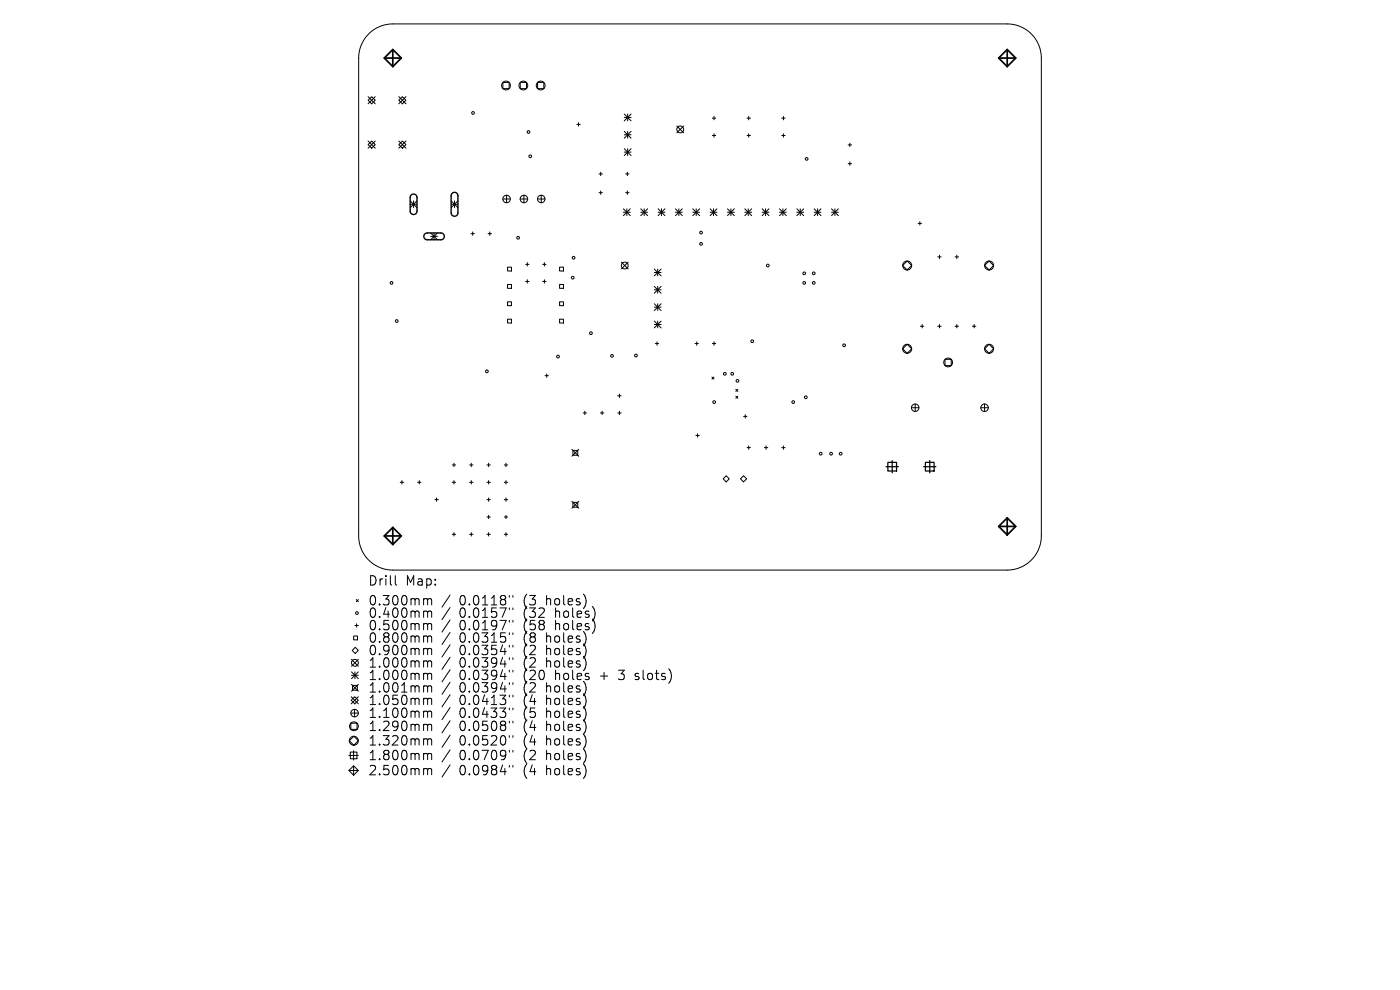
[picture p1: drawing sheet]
<svg xmlns="http://www.w3.org/2000/svg" width="297mm" height="210mm" viewBox="0 0 297 210" stroke-linecap="round" stroke-linejoin="round" font-family="sans-serif">
<defs><g id="words">
<g font-size="2.8">
<text x="78" y="124.5">Drill</text>
<text x="86" y="124.5">Map:</text>
<text x="78" y="128.7">0.300mm</text>
<text x="78" y="131.3">0.400mm</text>
<text x="97.5" y="128.7">0.0118&quot;</text>
<text x="97.5" y="131.3">0.0157&quot;</text>
<text x="111.2" y="128.7">(3</text>
<text x="111.2" y="131.3">(32</text>
<text x="116.1" y="128.7">holes)</text>
<text x="118.1" y="131.3">holes)</text>
<text x="78" y="134">0.500mm</text>
<text x="78" y="136.6">0.800mm</text>
<text x="97.5" y="134">0.0197&quot;</text>
<text x="97.5" y="136.6">0.0315&quot;</text>
<text x="111.2" y="134">(58</text>
<text x="111.2" y="136.6">(8</text>
<text x="116.1" y="136.6">holes)</text>
<text x="118.1" y="134">holes)</text>
<text x="78" y="139.3">0.900mm</text>
<text x="78" y="141.9">1.000mm</text>
<text x="97.5" y="139.3">0.0354&quot;</text>
<text x="97.5" y="141.9">0.0394&quot;</text>
<text x="111.2" y="139.3">(2</text>
<text x="111.2" y="141.9">(2</text>
<text x="116.1" y="139.3">holes)</text>
<text x="116.1" y="141.9">holes)</text>
<text x="78" y="144.6">1.000mm</text>
<text x="78" y="147.2">1.001mm</text>
<text x="78" y="149.9">1.050mm</text>
<text x="97.5" y="144.6">0.0394&quot;</text>
<text x="97.5" y="147.2">0.0394&quot;</text>
<text x="97.5" y="149.9">0.0413&quot;</text>
<text x="111.2" y="144.6">(20</text>
<text x="111.2" y="147.2">(2</text>
<text x="111.2" y="149.9">(4</text>
<text x="116.1" y="147.2">holes)</text>
<text x="116.1" y="149.9">holes)</text>
<text x="118.1" y="144.6">holes</text>
<text x="127.8" y="144.6">+</text>
<text x="132" y="144.6">3</text>
<text x="135.6" y="144.6">slots)</text>
<text x="78" y="152.6">1.100mm</text>
<text x="78" y="155.4">1.290mm</text>
<text x="97.5" y="152.6">0.0433&quot;</text>
<text x="97.5" y="155.4">0.0508&quot;</text>
<text x="111.2" y="152.6">(5</text>
<text x="111.2" y="155.4">(4</text>
<text x="116.1" y="152.6">holes)</text>
<text x="116.1" y="155.4">holes)</text>
<text x="78" y="158.4">1.320mm</text>
<text x="78" y="161.5">1.800mm</text>
<text x="97.5" y="158.4">0.0520&quot;</text>
<text x="97.5" y="161.5">0.0709&quot;</text>
<text x="111.2" y="158.4">(4</text>
<text x="111.2" y="161.5">(2</text>
<text x="116.1" y="158.4">holes)</text>
<text x="116.1" y="161.5">holes)</text>
<text x="78" y="164.7">2.500mm</text>
<text x="97.5" y="164.7">0.0984&quot;</text>
<text x="111.2" y="164.7">(4</text>
<text x="116.1" y="164.7">holes)</text>
</g>
</g></defs>
<g fill="none" stroke="#000" stroke-width=".21">
<path d="M78.3 7.1a7.2 7.2 0 0 1 5-2h130.4a7.2 7.2 0 0 1 7.2 7.2v101.4a7.2 7.2 0 0 1-7.2 7.2h-130.4a7.2 7.2 0 0 1-7.2-7.2v-101.4a7.2 7.2 0 0 1 2.2-5.2zM106.7 17.5h1.3v1.3h-1.3zM110.4 17.5h1.3v1.3h-1.3zM114 17.5h1.4v1.3h-1.4zM78.1 21.3l.7-.8 .8 .8-.8 .7zM78.1 30.7l.7-.8 .8 .8-.8 .7zM78.1 20.5l1.5 1.5M78.1 29.9l1.5 1.5M79.6 20.5l-1.5 1.5M79.6 29.9l-1.5 1.5M84.6 21.3l.8-.8 .7 .8-.7 .7zM84.6 30.7l.8-.8 .7 .8-.7 .7z"/>
<path d="M84.6 20.5l1.5 1.5M84.6 29.9l1.5 1.5M86.1 20.5l-1.5 1.5M86.1 29.9l-1.5 1.5M122.4 26.4h.7M122.7 26v.8M127.1 36.9h.7M127.4 36.5v.8M132.4 24.2l1.5 1.4M132.4 24.9h1.5M132.4 27.9l1.5 1.4M132.4 28.6h1.5"/>
<path d="M132.4 31.5l1.5 1.5M132.4 32.3h1.5M132.7 36.9h.8M133.1 36.5v.8M133.2 24.2v1.4M133.2 27.9v1.4M133.2 31.5v1.5M133.9 24.2l-1.5 1.4M133.9 27.9l-1.5 1.4M133.9 31.5l-1.5 1.5M143.6 26.7l1.4 1.5M145 26.7l-1.4 1.5"/>
<path d="M151.1 25.1h.7M151.1 28.7h.7M151.5 24.7v.7M151.5 28.4v.7M158.5 25.1h.7M158.5 28.7h.7M158.8 24.7v.7M158.8 28.4v.7M165.8 25.1h.8M165.8 28.7h.8M166.2 24.7v.7M166.2 28.4v.7"/>
<path d="M179.9 30.7h.8M179.9 34.7h.8M180.3 30.4v.7M180.3 34.4v.7M87 42.6l1.5 1.5M87 43.3h1.5M87.7 42.6v1.5M88.5 42.6l-1.5 1.5M91.4 49.4l1.4 1.5M91.4 50.1h1.4M92.1 49.4v1.5M92.8 49.4l-1.4 1.5"/>
<path d="M95.7 43.3h1.5M95.7 42.6l1.5 1.5M96.4 42.6v1.5M97.2 42.6l-1.5 1.5M99.9 49.6h.7M100.3 49.2v.7M103.5 49.6h.8M103.9 49.2v.7M106.7 42.2h1.6M107.5 41.4v1.6M107.7 56.7h.8v.8h-.8zM110.3 42.2h1.6"/>
<path d="M111.1 41.4v1.6M111.5 56.1h.7M111.5 59.7h.7M111.9 55.7v.7M111.9 59.3v.8M114 42.2h1.6M114.8 41.4v1.6M115.1 56.1h.7M115.1 59.7h.7M115.5 55.7v.7M115.5 59.3v.8M118.7 56.7h.8v.8h-.8z"/>
<path d="M127.1 40.9h.7M127.4 40.5v.7M131.8 55.6l1.5 1.5M132.3 44.3l1.4 1.4M132.3 45h1.4M132.7 40.9h.8M133 44.3v1.4M133.1 40.5v.7M133.3 55.6l-1.5 1.5M133.7 44.3l-1.4 1.4M135.9 45h1.5M135.9 44.3l1.5 1.4"/>
<path d="M136.7 44.3v1.4M137.4 44.3l-1.5 1.4M138.8 57.1l1.5 1.4M138.8 57.8h1.5M139.5 57.1v1.4M139.6 45h1.5M139.6 44.3l1.5 1.4M140.3 57.1l-1.5 1.4M140.3 44.3v1.4M141.1 44.3l-1.5 1.4M143.3 45h1.4M143.3 44.3l1.4 1.4"/>
<path d="M144 44.3v1.4M144.7 44.3l-1.4 1.4M147 45h1.4M147 44.3l1.4 1.4M147.7 44.3v1.4M148.4 44.3l-1.4 1.4M150.7 45h1.4M150.7 44.3l1.4 1.4M151.4 44.3v1.4M152.1 44.3l-1.4 1.4M154.3 45h1.5M154.3 44.3l1.5 1.4"/>
<path d="M155.1 44.3v1.4M155.8 44.3l-1.5 1.4M158 45h1.5M158 44.3l1.5 1.4M158.7 44.3v1.4M159.5 44.3l-1.5 1.4M161.7 45h1.4M161.7 44.3l1.4 1.4M162.4 44.3v1.4M163.1 44.3l-1.4 1.4M165.4 45h1.4M165.4 44.3l1.4 1.4"/>
<path d="M166.1 44.3v1.4M166.8 44.3l-1.4 1.4M169 45h1.5M169 44.3l1.5 1.4M169.8 44.3v1.4M170.5 44.3l-1.5 1.4M172.7 45h1.5M172.7 44.3l1.5 1.4M173.4 44.3v1.4M174.2 44.3l-1.5 1.4M176.4 45h1.4M176.4 44.3l1.4 1.4"/>
<path d="M177.1 44.3v1.4M177.8 44.3l-1.4 1.4M191.5 56.3l1-.9 .9 .9-.9 1zM194.8 47.4h.7M195.1 47v.8M198.9 54.5h.8M199.3 54.1v.8M202.6 54.5h.7M203 54.1v.8M208.9 56.3l.9-.9 1 .9-1 1zM107.7 60.3h.8v.9h-.8zM107.7 64h.8v.8h-.8z"/>
<path d="M107.7 67.7h.8v.8h-.8zM115.6 79.7h.7M116 79.3v.7M118.7 60.3h.8v.9h-.8zM118.7 64h.8v.8h-.8zM118.7 67.7h.8v.8h-.8zM138.8 60.8l1.5 1.4M138.8 61.5h1.5M138.8 64.4l1.5 1.5M138.8 65.2h1.5M138.8 68.1l1.5 1.5M138.8 68.8h1.5"/>
<path d="M139 72.9h.7M139.4 72.5v.7M139.5 60.8v1.4M139.5 64.4v1.5M139.5 68.1v1.5M140.3 60.8l-1.5 1.4M140.3 64.4l-1.5 1.5M140.3 68.1l-1.5 1.5M147.4 72.9h.8M147.8 72.5v.7M151 80l.5 .4M151.1 72.9h.7"/>
<path d="M151.5 80l-.5 .4M151.5 72.5v.7M191.5 74l1-1 .9 1-.9 .9zM195.3 69.2h.7M195.6 68.8v.8M198.9 69.2h.8M199.3 68.8v.8M200.5 76.2h1.3v1.3h-1.3zM202.6 69.2h.7M203 68.8v.8M206.3 69.2h.7M206.7 68.8v.8"/>
<path d="M208.9 74l.9-1 1 1-1 .9zM95.9 98.6h.8M96.3 98.3v.7M99.6 98.6h.7M100 98.3v.7M103.3 98.6h.7M103.7 98.3v.7M107 98.6h.7M107.3 98.3v.7M121.3 95.3l1.5 1.5M121.5 95.5h1.1v1.1h-1.1zM122.8 95.3l-1.5 1.5"/>
<path d="M123.7 87.6h.7M124.1 87.2v.8M127.4 87.6h.7M127.7 87.2v.8M131.1 87.6h.7M131.1 84h.7M131.4 83.6v.7M131.4 87.2v.8M147.6 92.4h.7M148 92v.7M156.1 82.6l.4 .4M156.1 84l.4 .5"/>
<path d="M156.5 82.6l-.4 .4M156.5 84l-.4 .5M157.7 88.3h.8M158.1 88v.7M158.5 95h.7M158.8 94.6v.7M162.2 95h.7M162.5 94.6v.7M165.8 95h.8M166.2 94.6v.7M193.4 86.5h1.5M194.2 85.7v1.6"/>
<path d="M208.1 86.5h1.6M208.9 85.7v1.6M84.9 102.3h.7M85.3 101.9v.8M88.6 102.3h.7M88.9 101.9v.8M92.3 106h.7M92.6 105.6v.8M95.9 102.3h.8M95.9 113.3h.8M96.3 101.9v.8M96.3 113v.7"/>
<path d="M99.6 102.3h.7M99.6 113.3h.7M100 101.9v.8M100 113v.7M103.3 102.3h.7M103.3 106h.7M103.3 113.3h.7M103.3 109.7h.7M103.7 101.9v.8M103.7 105.6v.8M103.7 109.3v.7M103.7 113v.7"/>
<path d="M107 102.3h.7M107 106h.7M107 113.3h.7M107 109.7h.7M107.3 101.9v.8M107.3 105.6v.8M107.3 109.3v.7M107.3 113v.7M121.3 106.4l1.5 1.4M121.5 106.6h1.1v1h-1.1zM122.8 106.4l-1.5 1.4M153.4 101.6l.7-.7 .6 .7-.6 .6z"/>
<path d="M157.1 101.6l.6-.7 .7 .7-.7 .6zM74.6 139.9l1.4 1.4M74.7 138l.7-.7 .6 .7-.6 .6zM75 134.9h.8v.8h-.8zM75.3 132.7h.7M75.6 127.2l.4 .4M75.7 132.3v.7M76 127.2l-.4 .4M76 139.9l-1.4 1.4M83.9 122.1v1.7l.2 .3M90.1 127h.3l.3 .3M90.1 129.6h.3l.3 .3"/>
<path d="M90.1 132.3h.3l.3 .3M90.1 134.9h.3l.3 .3M90.1 137.5h.3l.3 .3M90.7 127.3l.3-.3 .5 .1 .1 1.2M90.7 127.3v1M90.7 129.9v1.1M90.7 132.6v1M90.7 135.2v1M90.7 137.8v1.1M90.7 129.9l.3-.3 .5 .1 .1 1.3M90.7 132.6l.3-.3 .5 .1 .1 1.2M90.7 135.2l.3-.3 .5 .1 .1 1.2"/>
<path d="M90.7 137.8l.3-.3 .5 .1 .1 1.3M95.5 126.2l-1.7 2.6M95.5 128.9l-1.7 2.5M95.5 131.5l-1.7 2.6M95.5 134.1l-1.7 2.6M95.5 136.8l-1.7 2.6M95.5 139.4l-1.7 2.6M108.1 126.3v.4M108.1 129v.3M108.1 131.6v.4M108.1 134.2v.4M108.1 136.9v.4"/>
<path d="M108.1 139.5v.4M108.8 126.3v.4M108.8 129v.3M108.8 131.6v.4M108.8 134.2v.4M108.8 136.9v.4M108.8 139.5v.4M74.1 157.1l1-.9 .9 .9-.9 1zM74.3 159.5h1.4v1.5h-1.4zM74.4 153.4h1.3v1.3h-1.3zM74.4 151.3h1.6M74.5 147.8l1.5 1.5"/>
<path d="M74.6 145.2l1.4 1.4M74.6 142.5l1.4 1.5M74.6 143.3h1.4M74.8 145.4h1v1h-1zM75 159.2v2M75.2 150.5v1.6M75.3 147.8l.7 .8-.7 .7-.8-.7zM75.3 142.5v1.5M76 142.5l-1.4 1.5M76 145.2l-1.4 1.4M76 147.8l-1.5 1.5M90.1 140.2h.3l.3 .3"/>
<path d="M90.1 142.8h.3l.3 .3M90.1 145.5h.3l.3 .3M90.1 148.1h.3l.3 .3M90.1 150.9h.3l.3 .2M90.1 153.6h.3l.3 .3M90.1 156.7h.3l.3 .3M90.1 159.8h.3l.3 .3M90.7 140.5v1M90.7 143.1v1.1M90.7 145.8v1M90.7 148.4v1.1M90.7 151.1v1.1"/>
<path d="M90.7 153.9v1.1M90.7 157v1M90.7 140.5l.3-.3 .5 .1 .1 1.2M90.7 143.1l.3-.3 .5 .1 .1 1.3M90.7 145.8l.3-.3 .5 .1 .1 1.2M90.7 148.4l.3-.3 .5 .1 .1 1.3M90.7 151.1l.3-.2h.5l.1 1.3M90.7 153.9l.3-.3 .5 .1 .1 1.3M90.7 157l.3-.3 .5 .1 .1 1.2M95.5 142.1l-1.7 2.5M95.5 144.7l-1.7 2.6M95.5 147.4l-1.7 2.5"/>
<path d="M95.5 150.1l-1.7 2.6M95.5 152.9l-1.7 2.6M95.5 156l-1.7 2.5M95.5 159.1l-1.7 2.5M108.1 142.2v.3M108.1 144.8v.4M108.1 147.5v.3M108.1 150.2v.4M108.1 153v.4M108.1 156v.4M108.1 159.2v.3M108.8 142.2v.3"/>
<path d="M108.8 144.8v.4M108.8 147.5v.3M108.8 150.2v.4M108.8 153v.4M108.8 156v.4M108.8 159.2v.3M134.7 144.1l.2 .1M134.8 142.9v.5M74 160.2h2M74 163.4h2M75 162.4l1 1-1 1-1-1zM75 162.4v2"/>
<path d="M90.1 163h.3l.3 .3M90.7 160.1v1.1M90.7 163.3v1.1M90.7 160.1l.3-.3 .5 .1 .1 1.3M90.7 163.3l.3-.3 .5 .1 .1 1.3M95.5 162.3l-1.7 2.5M108.1 162.4v.3M108.8 162.4v.3"/>
<circle cx="107.3" cy="18.1" r=".93"/>
<circle cx="111" cy="18.1" r=".93"/>
<circle cx="114.7" cy="18.1" r=".93"/>
<circle cx="100.3" cy="24" r=".29"/>
<circle cx="112.1" cy="28" r=".29"/>
<circle cx="112.5" cy="33.2" r=".29"/>
<circle cx="144.3" cy="27.5" r=".72"/>
<circle cx="171.1" cy="33.7" r=".29"/>
<circle cx="107.5" cy="42.2" r=".8"/>
<circle cx="109.9" cy="50.4" r=".29"/>
<circle cx="111.1" cy="42.2" r=".8"/>
<circle cx="114.8" cy="42.2" r=".8"/>
<circle cx="121.5" cy="58.9" r=".29"/>
<circle cx="121.7" cy="54.7" r=".29"/>
<circle cx="132.5" cy="56.3" r=".72"/>
<circle cx="148.7" cy="49.3" r=".29"/>
<circle cx="148.7" cy="51.7" r=".29"/>
<circle cx="162.9" cy="56.3" r=".29"/>
<circle cx="170.6" cy="58" r=".29"/>
<circle cx="172.6" cy="58" r=".29"/>
<circle cx="192.5" cy="56.3" r=".96"/>
<circle cx="209.8" cy="56.3" r=".96"/>
<circle cx="83.1" cy="60" r=".29"/>
<circle cx="84.2" cy="68.1" r=".29"/>
<circle cx="103.3" cy="78.8" r=".29"/>
<circle cx="118.4" cy="75.6" r=".29"/>
<circle cx="125.4" cy="70.7" r=".29"/>
<circle cx="129.8" cy="75.5" r=".29"/>
<circle cx="134.9" cy="75.4" r=".29"/>
<circle cx="153.8" cy="79.3" r=".29"/>
<circle cx="155.3" cy="79.3" r=".29"/>
<circle cx="159.6" cy="72.4" r=".29"/>
<circle cx="170.6" cy="60" r=".29"/>
<circle cx="172.6" cy="60" r=".29"/>
<circle cx="179.1" cy="73.2" r=".29"/>
<circle cx="192.5" cy="74" r=".96"/>
<circle cx="201.1" cy="76.9" r=".93"/>
<circle cx="209.8" cy="74" r=".96"/>
<circle cx="151.5" cy="85.3" r=".29"/>
<circle cx="156.4" cy="80.8" r=".29"/>
<circle cx="168.3" cy="85.3" r=".29"/>
<circle cx="170.9" cy="84.3" r=".29"/>
<circle cx="174.1" cy="96.2" r=".29"/>
<circle cx="176.3" cy="96.2" r=".29"/>
<circle cx="178.3" cy="96.2" r=".29"/>
<circle cx="194.2" cy="86.5" r=".8"/>
<circle cx="208.9" cy="86.5" r=".8"/>
<circle cx="75.7" cy="130" r=".29"/>
<circle cx="75.1" cy="157.1" r=".96"/>
<circle cx="75.1" cy="154.1" r=".93"/>
<circle cx="75.2" cy="151.3" r=".8"/>
<circle cx="75.3" cy="140.6" r=".72"/>
</g>
<path d="M87.2 41.4a.72 .72 0 0 1 .8-.2 .72 .72 0 0 1 .5 .7v2.9a.72 .72 0 0 1-.8 .7 .72 .72 0 0 1-.7-.7v-3zM90.1 49.6l.5-.2h2.9a.72 .72 0 0 1 .8 .7 .72 .72 0 0 1-.8 .8h-2.9a.72 .72 0 0 1-.6-.5 .72 .72 0 0 1 .1-.8zM95.9 41a.72 .72 0 0 1 .8-.1 .72 .72 0 0 1 .5 .6v3.6a.72 .72 0 0 1-.8 .8 .72 .72 0 0 1-.7-.8v-3.6z" fill="none" stroke="#000" stroke-width=".29"/>
<path d="M188 99h2.6M188.4 98.1h1.8v1.8h-1.8zM189.3 97.7v2.6M195.9 99h2.6M196.3 98.1h1.9v1.8h-1.9zM197.2 97.7v2.6" fill="none" stroke="#000" stroke-width=".26"/>
<path d="M81.5 12.3l1.8-1.8 1.8 1.8-1.8 1.8zM81.5 12.3h3.6M83.3 10.5v3.6M211.9 12.3l1.8-1.8 1.8 1.8-1.8 1.8zM211.9 12.3h3.6M213.7 10.5v3.6M81.5 113.7h3.6M83.3 111.9l1.8 1.8-1.8 1.8-1.8-1.8zM83.3 111.9v3.6M211.9 111.7l1.8-1.8 1.8 1.8-1.8 1.8zM211.9 111.7h3.6M213.7 109.9v3.6" fill="none" stroke="#000" stroke-width=".36"/>
<use href="#words"/>
</svg>
